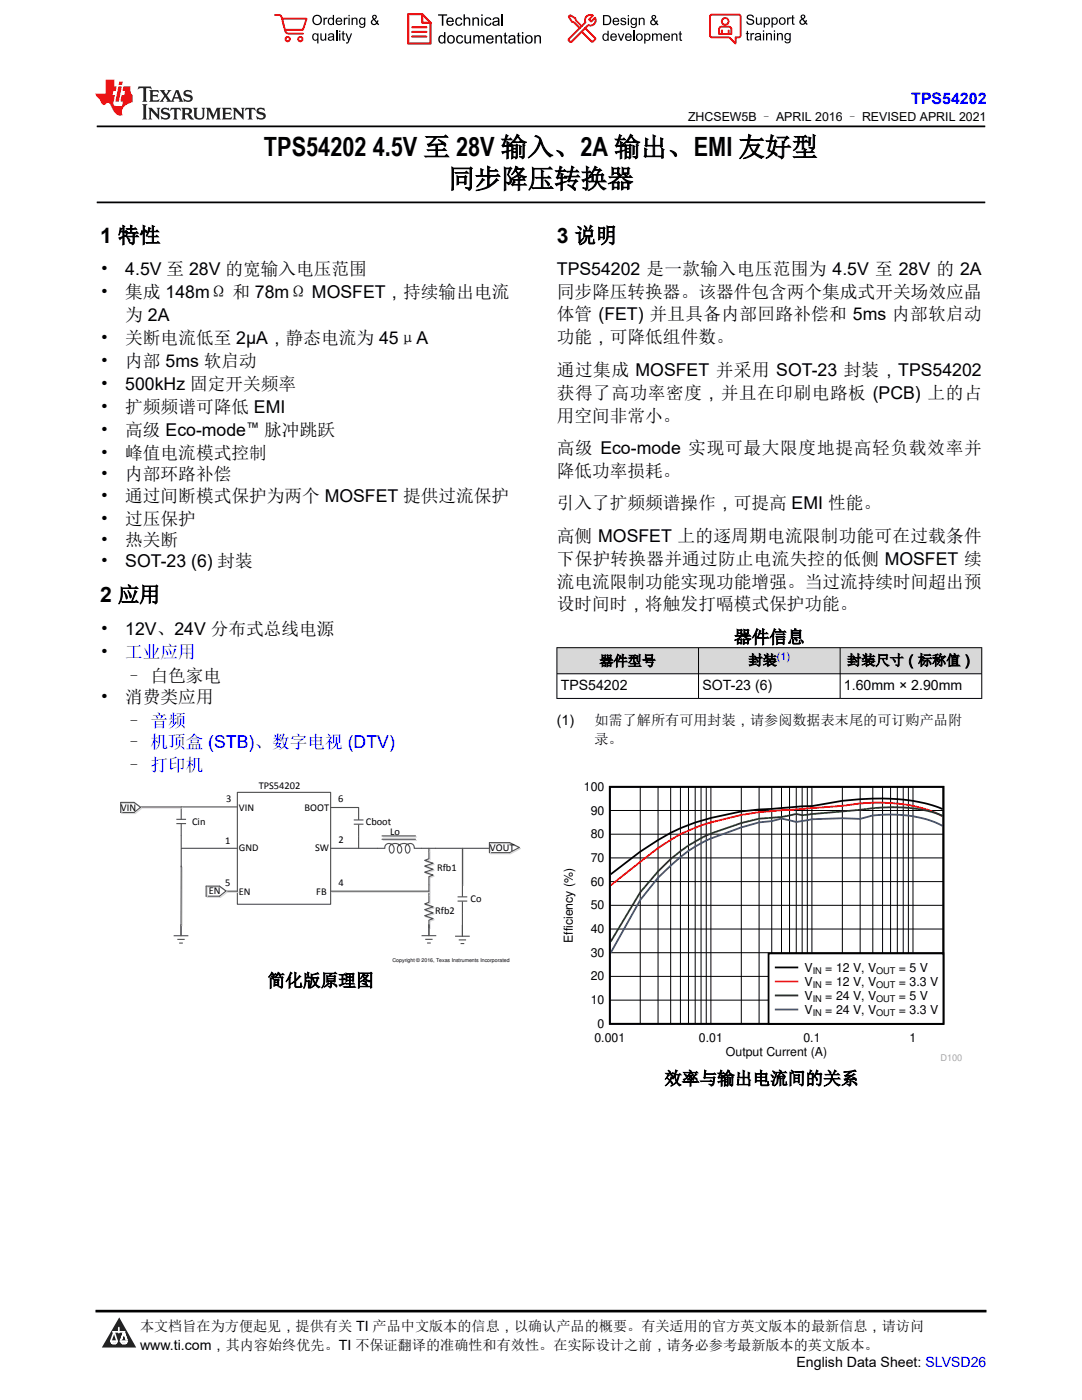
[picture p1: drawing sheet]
<svg xmlns="http://www.w3.org/2000/svg" width="216mm" height="279mm" viewBox="0 0 216 279" stroke-linecap="round" stroke-linejoin="round" font-family="sans-serif">
<defs><g id="words">
<g font-size="5.3">
<text x="52.7" y="31.2">TPS54202</text>
<text x="74.4" y="31.2">4.5V 至 28V 输入、2A 输出、EMI 友好型</text>
<text x="89.4" y="37.5">同步降压转换器</text>
</g>
<g font-size="4.2">
<text x="20" y="48.4">1 特性</text>
<text x="111.1" y="48.4">3 说明</text>
<text x="20" y="120.1">2 应用</text>
</g>
<g font-size="3.5">
<text x="20" y="55">•</text>
<text x="20" y="59.5">•</text>
<text x="25" y="55">4.5V 至 28V 的宽输入电压范围</text>
<text x="25" y="59.5">集成 148mΩ 和 78mΩ MOSFET，持续输出电流</text>
<text x="111.1" y="55">TPS54202 是一款输入电压范围为 4.5V 至 28V 的 2A</text>
<text x="111.1" y="59.5">同步降压转换器。该器件包含两个集成式开关场效应晶</text>
<text x="25" y="64.1">为 2A</text>
<text x="111.1" y="63.8">体管 (FET) 并且具备内部回路补偿和 5ms 内部软启动</text>
<text x="20" y="68.7">•</text>
<text x="25" y="68.7">关断电流低至 2µA，静态电流为 45μA</text>
<text x="111.1" y="68.4">功能，可降低组件数。</text>
<text x="20" y="73.3">•</text>
<text x="20" y="77.9">•</text>
<text x="25" y="73.3">内部 5ms 软启动</text>
<text x="25" y="77.9">500kHz 固定开关频率</text>
<text x="111.1" y="75.1">通过集成 MOSFET 并采用 SOT-23 封装，TPS54202</text>
<text x="20" y="82.5">•</text>
<text x="25" y="82.5">扩频频谱可降低 EMI</text>
<text x="111.1" y="79.7">获得了高功率密度，并且在印刷电路板 (PCB) 上的占</text>
<text x="20" y="87.1">•</text>
<text x="25" y="87.1">高级 Eco-mode</text>
<text x="52.7" y="87.1">脉冲跳跃</text>
<text x="111.1" y="84.2">用空间非常小。</text>
<text x="20" y="91.7">•</text>
<text x="20" y="95.9">•</text>
<text x="25" y="91.7">峰值电流模式控制</text>
<text x="25" y="95.9">内部环路补偿</text>
<text x="111.1" y="95.2">降低功率损耗。</text>
<text x="111.1" y="90.6">高级 Eco-mode 实现可最大限度地提高轻负载效率并</text>
<text x="20" y="100.1">•</text>
<text x="25" y="100.1">通过间断模式保护为两个 MOSFET 提供过流保护</text>
<text x="111.1" y="101.5">引入了扩频频谱操作，可提高 EMI 性能。</text>
<text x="20" y="104.7">•</text>
<text x="25" y="104.7">过压保护</text>
<text x="20" y="108.9">•</text>
<text x="20" y="113.2">•</text>
<text x="25" y="108.9">热关断</text>
<text x="25" y="113.2">SOT-23 (6) 封装</text>
<text x="111.1" y="108.2">高侧 MOSFET 上的逐周期电流限制功能可在过载条件</text>
<text x="111.1" y="112.8">下保护转换器并通过防止电流失控的低侧 MOSFET 续</text>
<text x="111.1" y="117.4">流电流限制功能实现功能增强。当过流持续时间超出预</text>
<text x="111.1" y="121.6">设时间时，将触发打嗝模式保护功能。</text>
<text x="20" y="126.7">•</text>
<text x="20" y="131.2">•</text>
<text x="25" y="126.7">12V、24V 分布式总线电源</text>
<text x="146.5" y="128.4">器件信息</text>
<text x="25" y="136">– 白色家电</text>
<text x="20" y="140.2">•</text>
<text x="25" y="140.2">消费类应用</text>
<text x="25" y="145">– 音频</text>
<text x="25" y="149.2">– 机顶盒 (STB)、数字电视 (DTV)</text>
<text x="25" y="153.8">– 打印机</text>
<text x="53.4" y="196.9">简化版原理图</text>
<text x="132.5" y="216.4">效率与输出电流间的关系</text>
</g>
<text font-size="3.5" fill="#00f" x="25" y="131.2">工业应用</text>
<text font-size="3.2" fill="#00f" x="181.8" y="20.8">TPS54202</text>
<g font-size="2.8">
<text x="111.9" y="137.7">TPS54202</text>
<text x="119.6" y="132.9">器件型号</text>
<text x="140.2" y="137.7">SOT-23 (6)</text>
<text x="149.4" y="132.7">封装</text>
<text x="168.4" y="137.7">1.60mm × 2.90mm</text>
<text x="169.1" y="132.7">封装尺寸（标称值）</text>
<text x="111.1" y="144.7">(1)</text>
<text x="118.6" y="144.7">如需了解所有可用封装，请参阅数据表末尾的可订购产品附</text>
<text x="118.6" y="148.4">录。</text>
<text x="27.9" y="265.7">本文档旨在为方便起见，提供有关 TI 产品中文版本的信息，以确认产品的概要。有关适用的官方英文版本的最新信息，请访问</text>
<text x="27.9" y="269.4">www.ti.com，其内容始终优先。TI 不保证翻译的准确性和有效性。在实际设计之前，请务必参考最新版本的英文版本。</text>
<text x="158.9" y="272.8">English Data Sheet: SLVSD26</text>
</g>
<text font-size="2.6" x="49.1" y="86.2">™</text>
<g font-size="2.5">
<text x="137.3" y="24.2">ZHCSEW5B – APRIL 2016 – REVISED APRIL 2021</text>
<text x="116.5" y="157.8">100</text>
<text x="117.9" y="167.3">80</text>
<text x="117.9" y="162.6">90</text>
<text x="117.9" y="172">70</text>
<text x="117.9" y="176.7">60</text>
<text x="117.9" y="181.5">50</text>
<text x="114.3" y="188.2" transform="rotate(-90 114.3 188.2)">Efficiency (%)</text>
<text x="117.9" y="190.9">30</text>
<text x="117.9" y="186.2">40</text>
<text x="117.9" y="195.7">20</text>
<text x="160.5" y="193.9">V</text>
<text x="160.5" y="196.7">V</text>
<text x="164.7" y="193.9">= 12 V, V</text>
<text x="164.7" y="196.7">= 12 V, V</text>
<text x="179.4" y="193.9">= 5 V</text>
<text x="179.4" y="196.7">= 3.3 V</text>
<text x="117.9" y="200.4">10</text>
<text x="160.5" y="199.5">V</text>
<text x="160.5" y="202.3">V</text>
<text x="164.7" y="199.5">= 24 V, V</text>
<text x="164.7" y="202.3">= 24 V, V</text>
<text x="179.4" y="199.5">= 5 V</text>
<text x="179.4" y="202.3">= 3.3 V</text>
<text x="118.6" y="207.9">0.001</text>
<text x="119.2" y="205.1">0</text>
<text x="139.5" y="207.9">0.01</text>
<text x="160.3" y="207.9">0.1</text>
<text x="181.5" y="207.9">1</text>
<text x="144.9" y="210.7">Output Current (A)</text>
</g>
<text font-size="2.1" fill="#00f" x="155" y="131.8">(1)</text>
<g font-size="2.1">
<text x="24.1" y="161.8">VIN</text>
<text x="45.1" y="160">3</text>
<text x="47.7" y="161.9">VIN</text>
<text x="51.6" y="157.4">TPS54202</text>
<text x="60.8" y="161.9">BOOT</text>
<text x="67.5" y="160">6</text>
<text x="38.3" y="164.6">Cin</text>
<text x="73" y="164.7">Cboot</text>
<text x="77.8" y="166.7">Lo</text>
<text x="44.9" y="168.4">1</text>
<text x="47.7" y="169.9">GND</text>
<text x="62.9" y="169.9">SW</text>
<text x="67.6" y="168.3">2</text>
<text x="87.2" y="173.9">Rfb1</text>
<text x="97.7" y="169.9">VOUT</text>
<text x="41.7" y="178.5">EN</text>
<text x="44.9" y="176.9">5</text>
<text x="47.7" y="178.6">EN</text>
<text x="63.1" y="178.6">FB</text>
<text x="67.6" y="176.9">4</text>
<text x="86.8" y="182.5">Rfb2</text>
<text x="93.9" y="180">Co</text>
</g>
<g font-size="1.8">
<text x="162.2" y="194.4">IN</text>
<text x="162.2" y="197.2">IN</text>
<text x="174.8" y="194.4">OUT</text>
<text x="174.8" y="197.2">OUT</text>
<text x="162.2" y="200">IN</text>
<text x="162.2" y="202.8">IN</text>
<text x="174.8" y="200">OUT</text>
<text x="174.8" y="202.8">OUT</text>
</g>
<text font-size="1.8" fill="#a8a8a8" x="187.6" y="211.8">D100</text>
<text font-size="1" x="78.3" y="192.1">Copyright © 2016, Texas Instruments Incorporated</text>
</g></defs>
<path d="M19.3 25.2h177.3M19.3 40.4h177.3" fill="none" stroke="#000" stroke-width=".35"/>
<g fill="#d8d8d8">
<path d="M111.1 129.3h84.8v5.2h-84.8z" fill-rule="evenodd"/>
<path d="M111.2 129.3h28.1v5.1h-28.1z" fill-rule="evenodd"/>
<path d="M139.4 129.3h28.2v5.1h-28.2z" fill-rule="evenodd"/>
<path d="M167.7 129.3h28.1v5.1h-28.1z" fill-rule="evenodd"/>
</g>
<path d="M111.1 129.3h84.9M111.1 134.5h84.9M111.1 139.4h84.9M111.1 129.2v10.2M139.4 129.2v10.2M167.6 129.2v10.2M195.9 129.2v10.2" fill="none" stroke="#000" stroke-width=".2"/>
<g fill="none" stroke="#505050" stroke-width=".22">
<path d="M47.4 158.1h18.6v22.4h-18.6zM24.1 160.1h2.7l1.3 1-1.3 1h-2.7zM35.2 163.5h1.9M35.2 164.4h1.9M36.2 161v2.5M36.2 164.4v4.8M36.2 172.8l-.1 13.9M41.1 176.8h2.7l1.3 1-1.3 1.1h-2.7zM47.4 169.3h-11.2v3.7M47.4 161h-19.3M47.4 177.9h-2.3M66 169.3h10.8"/>
<path d="M66 161.2h5.6v2.4M66 177.9h19.6M70.6 163.6h1.9M70.6 164.5h1.9M71.6 164.5v4.8M76.2 167.5h6.7M76.2 166.8h6.7M76.8 169.2a.95 .95 0 0 1 1.1-.9 .95 .95 0 0 1 .7 1.3 .61 .61 0 0 1-.5 .7 1.1 1.1 0 0 1-.3-1.5 1.1 1.1 0 0 1 1.4-.4 1.03 1.03 0 0 1 1 .7 1.03 1.03 0 0 1-.5 1.2 1.09 1.09 0 0 1-.3-1.3 1.09 1.09 0 0 1 1.2-.7 1.05 1.05 0 0 1 1.2 .7 1.05 1.05 0 0 1-.5 1.3 .98 .98 0 0 1-.2-1.6 .98 .98 0 0 1 1.5 .2l.1 .3M82.7 169.3h14.9M85.6 169.3v2.1l-.9 .3 1.7 .6-1.7 .6 1.7 .6-1.7 .6 1.7 .5-.8 .4v5.1l-.9 .3 1.7 .6-1.7 .5 1.7 .7-1.7 .6 1.7 .5-.8 .3v3.1M91.3 179h1.9M91.3 179.8h1.9"/>
<path d="M92.3 169.3v9.7M92.3 179.9v6.9M97.7 168.2h4l1.9 .9-1.9 1.1h-4zM34.7 186.7h2.9M35.4 187.5h1.5M35.8 188.2h.7M84.1 186.7h3M84.9 187.5h1.4M85.2 188.2h.8M90.8 186.8h2.9M91.5 187.6h1.5M91.9 188.3h.7"/>
</g>
<path d="M24.3 160.4h2.7l1.3 .9-1.3 1.1h-2.7zM28.4 161.3h8M36.4 173.1l-.1 11.7M41.3 177.1h2.7l1.3 .9-1.3 1.1h-2.7zM47.6 178.1h-2.3M66.2 178.1h19.6M76.4 167.7h6.7M76.4 167h6.7M85.8 169.5v2.1l-.8 .3 1.6 .6-1.6 .6 1.6 .6-1.6 .6 1.6 .6-.8 .3v5.1l-.8 .3 1.6 .6-1.6 .6 1.6 .6-1.6 .6 1.6 .5-.8 .4v1.5M92.5 169.5v7.2M97.9 168.4h4l1.9 .9-1.9 1.1h-4z" fill="none" stroke="#d6d6d6" stroke-width=".22"/>
<path d="M111.9 156h80.1v55.8h-80.1z" fill-rule="evenodd" fill="#fff"/>
<path d="M121.7 157h66.5v47.3h-66.5zM188.1 161.5a31.9 31.9 0 0 0-13.9-2.1l-6.1 .4-6.1 1.1-6.1 .4a63.7 63.7 0 0 0-15 2.2l-2.2 .7a38.6 38.6 0 0 0-10.9 5.8l-6 4.5" fill="none" stroke="#000" stroke-width=".36"/>
<g fill="none" stroke="#000" stroke-width=".2">
<path d="M127.8 157v47.3M131.3 157v47.3M133.8 157v47.3M135.8 157v47.3M137.4 157v47.3M138.7 157v47.3M139.9 157v47.3M140.9 157v47.3M141.8 157v47.3M147.9 157v47.3M151.5 157v47.3M154 157v47.3"/>
<path d="M155.9 157v47.3M157.5 157v47.3M158.9 157v47.3M160.1 157v47.3M161.1 157v47.3M162 157v47.3M168.1 157v47.3M171.6 157v47.3M174.2 157v47.3M176.1 157v47.3M177.7 157v47.3M179.1 157v47.3"/>
<path d="M180.2 157v47.3M181.3 157v47.3M182.2 157v47.3M121.7 175.9h66.6M121.7 171.2h66.6M121.7 166.5h66.6M121.7 161.8h66.6M121.7 199.6h66.6M121.7 194.9h66.6M121.7 190.1h66.6M121.7 185.4h66.6M121.7 180.7h66.6"/>
</g>
<path d="M188.1 162.9a27 27 0 0 0-13.9-2.7l-2.6 .1-3.5 .5-12.2 .9a56.8 56.8 0 0 0-17.2 3.5 28.3 28.3 0 0 0-7.4 4l-9.5 7.5" fill="none" stroke="#f00" stroke-width=".36"/>
<path d="M188.1 162.8a25.4 25.4 0 0 0-12-1.6l-16 1.5-1.2-.3a28.6 28.6 0 0 1-7.4 1 39.5 39.5 0 0 0-12.8 4.6 34.7 34.7 0 0 0-10.9 10.1l-6 9.8" fill="none" stroke="#007f00" stroke-width=".36"/>
<path d="M188.1 164.8a23.6 23.6 0 0 0-13.9-2.1l-2.6 .7-3.5-.1-6.1 .2-3.1 .5-3-.6-1.9 .5-2.5 .2a45.4 45.4 0 0 0-12.8 4.8 38.6 38.6 0 0 0-10.9 10.7l-6 10.6" fill="none" stroke="#295c75" stroke-width=".36"/>
<path d="M153.4 190.3h34.8v14h-34.8z" fill-rule="evenodd" fill="#fff"/>
<path d="M153.4 190.3h34.8v14h-34.8zM154.8 193.1h4.3" fill="none" stroke="#000" stroke-width=".36"/>
<path d="M154.8 195.9h4.3" fill="none" stroke="#f00" stroke-width=".36"/>
<path d="M154.8 198.7h4.3" fill="none" stroke="#007f00" stroke-width=".36"/>
<path d="M154.8 201.5h4.3" fill="none" stroke="#295c75" stroke-width=".36"/>
<path d="M0 0h215.9v23.8h-215.9z" fill-rule="evenodd" fill="#fff"/>
<path d="M27.7 17.3l-.2 .6 .5-.3h.6v.1v2.2l-.2 .4h1l-.2-.4v-2.2v-.1h.5l.5 .3-.1-.6zM29.8 18l.2 .4v1.5l-.2 .4h1.9l.1-.6a1.08 1.08 0 0 1-1.3 .2v-.7h.6l.4 .2v-.6l-.4 .2h-.6v-.6l.2-.1a1 1 0 0 1 1 .2l-.1-.5zM31.8 18l1 1.1-1 1.2h.9l-.2-.2 .4-.7 .5 .7-.2 .2h1.6l-.2-.2 .1-.4h1l.1 .4-.1 .2h.9l-.2-.3-.8-2h-.5l-1 2.2-.8-1.1 .9-1.1h-.8l.2 .2-.5 .6-.3-.6 .1-.2zM35.2 18.4l.4 1h-.8zM36.8 18.1a.65 .65 0 0 0-.2 .7 .65 .65 0 0 0 .6 .5l.7 .1 .1 .3a.79 .79 0 0 1-.7 .4 .79 .79 0 0 1-.7-.5l.1 .7 .2-.1a.93 .93 0 0 0 1.1 .1 .93 .93 0 0 0 .4-1 1.46 1.46 0 0 0-1.2-.6l-.1-.3a1.09 1.09 0 0 1 1.2 .2l-.2-.6-.1 .1-.6-.2zM28.4 20.8l.2 .4v2.3l-.2 .3h1l-.2-.3v-2.3l.2-.4zM29.6 21.5l.2 .4v1.6l-.2 .3h.8l-.3-.3v-1.4l1.7 1.8v-2l.2-.4h-.8l.2 .2 .1 1.1-1.2-1.3zM32.3 21.7a.65 .65 0 0 0-.2 .7 .65 .65 0 0 0 .7 .4l.6 .2 .1 .2a.79 .79 0 0 1-.7 .4 .79 .79 0 0 1-.7-.5l.1 .7 .2-.1a.93 .93 0 0 0 1.1 .1 .93 .93 0 0 0 .4-.9 1.46 1.46 0 0 0-1.2-.6l-.1-.4a1.09 1.09 0 0 1 1.2 .2l-.2-.6-.1 .1-.6-.1zM34.1 21.5l-.1 .7a.63 .63 0 0 1 .7-.4l.1 1.7-.3 .3h1l-.2-.3v-1.7a.66 .66 0 0 1 .8 .4l-.1-.7zM36.2 21.5l.2 .4v1.6l-.2 .3h.9l-.2-.2v-.7h.5l.1 .2a.79 .79 0 0 0 1.2 .6l-1-.9a.61 .61 0 0 0 .6-.6 .61 .61 0 0 0-.5-.6zM36.9 21.8h.2a.47 .47 0 0 1 .5 .1 .47 .47 0 0 1 .1 .5l-.2 .2h-.6zM38.5 21.5l.2 .2a2.27 2.27 0 0 0 .4 2 1.04 1.04 0 0 0 1.7-.7v-1.3l.2-.2h-.8l.2 .4v1.1a.6 .6 0 0 1-.6 .6 .6 .6 0 0 1-.6-.6v-1.1l.3-.4zM41.1 21.5l.2 .4v1.6l-.2 .3h.7l-.2-.3v-1.5l.9 1.9 .8-1.9v1.5l-.2 .3h1l-.3-.3v-1.6l.3-.4h-.8l-.7 1.5-.7-1.5zM44.3 21.5l.2 .4v1.6l-.2 .3h1.9l.1-.5a1.09 1.09 0 0 1-1.3 .1v-.6h.6l.4 .1v-.6l-.4 .2h-.6v-.6l.2-.1a1.01 1.01 0 0 1 1 .3l-.1-.6zM46.4 21.5l.3 .4v1.6l-.3 .3h.8l-.2-.3v-1.4l1.6 1.8v-2l.2-.4h-.7l.2 .2v1.1l-1.2-1.3zM49 21.5l-.1 .7a.63 .63 0 0 1 .8-.4v1.7l-.3 .3h1l-.2-.3v-1.7a.66 .66 0 0 1 .8 .4l-.1-.7zM51.4 21.7a.65 .65 0 0 0-.2 .7 .65 .65 0 0 0 .6 .4l.6 .2 .2 .2a.79 .79 0 0 1-.8 .4 .79 .79 0 0 1-.6-.5l.1 .7 .2-.1a.93 .93 0 0 0 1 .1 .93 .93 0 0 0 .5-.9 1.46 1.46 0 0 0-1.3-.6l-.1-.4a1.09 1.09 0 0 1 1.3 .2l-.2-.6-.2 .1-.5-.1z" fill="#231f20"/>
<path d="M21.1 15.9v2.8h-2.1l.1 .3 .9 1a.95 .95 0 0 0 .9 .9 .59 .59 0 0 1 .6-.4 .59 .59 0 0 1 .5 .4l.4 .8a1.59 1.59 0 0 0 2.1 1.3 1.61 1.61 0 0 1 1-2.2l1-.4-.1-1.5a1.59 1.59 0 0 1-.4-1.6h-1.4l-.2 .9h.5l-.1 .8h-.5l-.2 1v.2l.4 .1-.2 .9h-.6a.73 .73 0 0 1-1.1-.7l.3-1.5h-.5l.2-.8h.5l.2-.9h-.5v-1.4zM23.6 17.3l-.6 3h.7l.6-3zM23.8 16.3l-.1 .7h.7l.1-.7z" fill="#ed1c24"/>
<g fill="#000">
<path d="M62.3 4a1 1 0 0 1 2 0 1 1 0 0 1-2 0zM62.8 3.4a.78 .78 0 0 0-.1 1.1 .78 .78 0 0 0 1.1 .1 .78 .78 0 0 0 .1-1.1 .78 .78 0 0 0-1.1-.1z" fill-rule="evenodd"/>
<path d="M62.5 6.8l.4-.2 .4 .3v-.2h.2v2h-.2v-.7a.68 .68 0 0 1-.9-.1 .68 .68 0 0 1 0-.9zM62.6 7a.51 .51 0 0 0-.1 .6 .51 .51 0 0 0 .7 .2 .51 .51 0 0 0 .1-.7 .51 .51 0 0 0-.7-.1z" fill-rule="evenodd"/>
<path d="M64.5 3.5h.3v.3l.1-.3h.3l.1 .1-.1 .2a.32 .32 0 0 0-.3 0 .32 .32 0 0 0-.1 .4v.8h-.3z" fill-rule="evenodd"/>
<path d="M63.9 6.7h.3v.8a.36 .36 0 0 0 .3 .4 .36 .36 0 0 0 .4-.5v-.7h.2v1.4h-.2v-.2a.51 .51 0 0 1-.6 .2 .51 .51 0 0 1-.4-.5z" fill-rule="evenodd"/>
<path d="M65.6 3.7l.4-.2 .4 .2v-.7h.3v2h-.3v-.2a.7 .7 0 0 1-1-.1 .7 .7 0 0 1 .2-1zM65.8 3.8a.51 .51 0 0 0-.1 .7 .51 .51 0 0 0 .6 .2 .51 .51 0 0 0 .1-.7 .51 .51 0 0 0-.6-.2z" fill-rule="evenodd"/>
<path d="M65.6 6.8a.66 .66 0 0 1 .8-.1 .66 .66 0 0 1 .3 .8v.6h-.2l-.1-.2a.52 .52 0 0 1-.7 .2 .52 .52 0 0 1-.2-.6l.3-.2a.42 .42 0 0 0 .6-.3l-.3-.2-.3 .1-.1 .2h-.3zM65.7 7.6a.35 .35 0 0 0 .3 .4 .35 .35 0 0 0 .4-.4v-.2z" fill-rule="evenodd"/>
<path d="M67.7 6.1h.2v.3h-.2zM67.7 6.7h.2v1.4h-.2z" fill-rule="evenodd"/>
<path d="M67.1 3.7a.68 .68 0 0 1 .9-.1 .68 .68 0 0 1 .3 .7h-1.1a.42 .42 0 0 0 .3 .5 .42 .42 0 0 0 .5-.3h.3a.73 .73 0 0 1-1.1 .4 .73 .73 0 0 1-.1-1.2zM67.4 3.8l-.2 .3h.8l-.2-.4z" fill-rule="evenodd"/>
<path d="M68.6 3.5h.2v.3l.2-.3h.3l.1 .1-.1 .2a.32 .32 0 0 0-.4 0 .32 .32 0 0 0-.1 .4v.8h-.2z" fill-rule="evenodd"/>
<path d="M68.3 6.3l.3-.1v.5h.2v.1h-.2v.9l.3 .4a.36 .36 0 0 1-.4 0 .36 .36 0 0 1-.2-.4v-.9h-.1v-.1h.1z" fill-rule="evenodd"/>
<path d="M68.9 6.7h.3l.4 1.1 .4-1.1h.3l-.6 1.4a.51 .51 0 0 1-.6 .6l-.1-.3h.3l.2-.3z" fill-rule="evenodd"/>
<path d="M69.5 3h.3v.3h-.3zM69.5 3.5h.3v1.5h-.3z" fill-rule="evenodd"/>
<path d="M70.2 3.5h.2v.2a.52 .52 0 0 1 .6-.2 .52 .52 0 0 1 .3 .6v.9h-.2v-.9a.34 .34 0 0 0-.3-.4 .34 .34 0 0 0-.4 .3v1h-.2z" fill-rule="evenodd"/>
<path d="M71.8 3.7l.4-.2 .5 .2v-.2h.2v1.3a.64 .64 0 0 1-.5 .8 .64 .64 0 0 1-.7-.5h.2a.41 .41 0 0 0 .5 .2 .41 .41 0 0 0 .2-.5 .69 .69 0 0 1-.9-.1 .69 .69 0 0 1 .1-1zM72 3.8a.5 .5 0 0 0-.1 .7 .5 .5 0 0 0 .7 .1 .5 .5 0 0 0 .1-.6 .5 .5 0 0 0-.7-.2z" fill-rule="evenodd"/>
<path d="M74.4 3.1a.47 .47 0 0 1 .7 .1 .47 .47 0 0 1-.3 .7l.4 .4 .1-.3 .2 .1-.1 .4 .3 .3-.2 .2-.3-.3a.63 .63 0 0 1-1 .1 .63 .63 0 0 1 .3-1l-.3-.4zM74.5 3.4a.27 .27 0 0 0 .5 0 .27 .27 0 0 0-.5 0zM74.4 4.1a.4 .4 0 0 0 0 .6 .4 .4 0 0 0 .6-.1l-.4-.6z" fill-rule="evenodd"/>
<path d="M87.4 2.9h1.8v.2h-.7v2h-.3v-2h-.8z" fill-rule="evenodd"/>
<path d="M87.6 7.2l.5-.2 .5 .2v-.8h.3v2.3h-.3v-.2a.76 .76 0 0 1-1-.1 .76 .76 0 0 1-.1-1zM87.9 7.4a.58 .58 0 0 0-.2 .7 .58 .58 0 0 0 .8 .2 .58 .58 0 0 0 .1-.7 .58 .58 0 0 0-.7-.2z" fill-rule="evenodd"/>
<path d="M89.5 7.2a.81 .81 0 0 1 1.1 .1 .81 .81 0 0 1-.2 1.2 .81 .81 0 0 1-1.1-.2l-.1-.7zM89.6 7.4a.57 .57 0 0 0 0 .8 .57 .57 0 0 0 .8 0 .57 .57 0 0 0 0-.7 .57 .57 0 0 0-.8-.1z" fill-rule="evenodd"/>
<path d="M89.3 3.7a.77 .77 0 0 1 .9-.2 .77 .77 0 0 1 .4 .9h-1.3a.48 .48 0 0 0 .4 .5 .48 .48 0 0 0 .6-.3h.3a.83 .83 0 0 1-1.3 .4 .83 .83 0 0 1 0-1.3zM89.5 3.8l-.2 .4h1l-.3-.5z" fill-rule="evenodd"/>
<path d="M91 3.7a.7 .7 0 0 1 1.2 .3h-.2a.45 .45 0 0 0-.6-.3 .45 .45 0 0 0-.3 .6 .45 .45 0 0 0 .3 .6 .45 .45 0 0 0 .6-.4l.3 .1a.76 .76 0 0 1-1.1 .5 .76 .76 0 0 1-.3-1.1z" fill-rule="evenodd"/>
<path d="M91.2 7.2a.7 .7 0 0 1 1.2 .3l-.3 .1a.45 .45 0 0 0-.5-.4 .45 .45 0 0 0-.3 .7 .45 .45 0 0 0 .3 .6 .45 .45 0 0 0 .6-.4h.2a.76 .76 0 0 1-1 .5 .76 .76 0 0 1-.4-1.1z" fill-rule="evenodd"/>
<path d="M92.5 2.9h.3v.8a.59 .59 0 0 1 .7-.2 .59 .59 0 0 1 .3 .6v1h-.2v-1a.4 .4 0 0 0-.5-.4 .4 .4 0 0 0-.3 .5v.9h-.3z" fill-rule="evenodd"/>
<path d="M92.7 7h.2v.9a.41 .41 0 0 0 .5 .6 .41 .41 0 0 0 .3-.6v-.9h.3v1.7h-.3v-.3a.58 .58 0 0 1-.7 .3 .58 .58 0 0 1-.3-.7z" fill-rule="evenodd"/>
<path d="M94.3 3.5h.2v.2a.59 .59 0 0 1 .7-.2 .59 .59 0 0 1 .4 .6v1h-.3v-1a.41 .41 0 0 0-.4-.4 .41 .41 0 0 0-.4 .5v.9h-.2z" fill-rule="evenodd"/>
<path d="M94.4 7h.3v.3a.56 .56 0 0 1 1 0 .54 .54 0 0 1 .6-.3 .54 .54 0 0 1 .4 .5v1.2h-.3v-1.1a.34 .34 0 0 0-.3-.4 .34 .34 0 0 0-.4 .3v1.2h-.3v-1.1a.38 .38 0 0 0-.5-.3 .38 .38 0 0 0-.2 .5v.9h-.3z" fill-rule="evenodd"/>
<path d="M96 2.9h.3v.3h-.3zM96 3.5h.3v1.6h-.3z" fill-rule="evenodd"/>
<path d="M96.8 3.7a.7 .7 0 0 1 1.3 .3h-.3a.45 .45 0 0 0-.6-.3 .45 .45 0 0 0-.3 .6 .45 .45 0 0 0 .3 .6 .45 .45 0 0 0 .6-.4l.3 .1a.76 .76 0 0 1-1.1 .5 .76 .76 0 0 1-.3-1.1z" fill-rule="evenodd"/>
<path d="M97.2 7.2a.77 .77 0 0 1 .9-.1 .77 .77 0 0 1 .4 .8h-1.2a.48 .48 0 0 0 .3 .6 .48 .48 0 0 0 .6-.4l.3 .1a.83 .83 0 0 1-1.3 .3 .83 .83 0 0 1 0-1.3zM97.4 7.4l-.1 .3h.9l-.2-.4z" fill-rule="evenodd"/>
<path d="M98.8 7h.3v.3a.59 .59 0 0 1 .7-.3 .59 .59 0 0 1 .4 .7v1h-.3v-1a.41 .41 0 0 0-.5-.5 .41 .41 0 0 0-.3 .6v.9h-.3z" fill-rule="evenodd"/>
<path d="M98.4 3.7a.74 .74 0 0 1 1-.2 .74 .74 0 0 1 .3 .9v.7h-.3v-.2a.59 .59 0 0 1-.8 .3 .59 .59 0 0 1-.3-.8l1.1-.3a.42 .42 0 0 0-.4-.4 .42 .42 0 0 0-.5 .3h-.2zM98.6 4.5a.36 .36 0 0 0 .2 .5 .36 .36 0 0 0 .5-.2l.1-.5z" fill-rule="evenodd"/>
<path d="M100.7 6.6l.2-.1v.5h.3v.2h-.3v1l.1 .2h.2l.1 .3a.41 .41 0 0 1-.5-.1 .41 .41 0 0 1-.1-.4v-1h-.2v-.2h.2z" fill-rule="evenodd"/>
<path d="M101.6 7.2a.74 .74 0 0 1 .9-.2 .74 .74 0 0 1 .3 1l.1 .7h-.3v-.2a.59 .59 0 0 1-.8 .2 .59 .59 0 0 1-.3-.8l1-.3a.42 .42 0 0 0-.3-.4 .42 .42 0 0 0-.5 .3h-.3zM101.8 8.1a.36 .36 0 0 0 .1 .5 .36 .36 0 0 0 .5-.3l.2-.4z" fill-rule="evenodd"/>
<path d="M103.3 6.6l.3-.1v.5h.3v.2h-.3v1l.1 .2h.2v.3a.41 .41 0 0 1-.5-.1 .41 .41 0 0 1-.1-.4v-1h-.2v-.2h.2z" fill-rule="evenodd"/>
<path d="M104.1 6.4h.3v.3h-.3zM104.1 7h.3v1.7h-.3z" fill-rule="evenodd"/>
<path d="M105 7.2a.81 .81 0 0 1 1.1 .1 .81 .81 0 0 1-.1 1.2 .81 .81 0 0 1-1.2-.2v-.7zM105.2 7.4a.57 .57 0 0 0-.1 .8 .57 .57 0 0 0 .8 0 .57 .57 0 0 0 0-.7 .57 .57 0 0 0-.7-.1z" fill-rule="evenodd"/>
<path d="M106.6 7h.3v.3a.59 .59 0 0 1 .7-.3 .59 .59 0 0 1 .4 .7v1h-.3v-1a.41 .41 0 0 0-.5-.5 .41 .41 0 0 0-.3 .6v.9h-.3z" fill-rule="evenodd"/>
<path d="M120.3 3h.7a1 1 0 0 1 1 1 1 1 0 0 1-1 1h-.7zM120.6 3.2v1.6h.4a.77 .77 0 0 0 .7-.8 .77 .77 0 0 0-.7-.8z" fill-rule="evenodd"/>
<path d="M120.4 6.9l.4-.2 .4 .2v-.8h.3v2h-.3v-.1a.7 .7 0 0 1-.9-.2 .7 .7 0 0 1 .1-.9zM120.6 7a.51 .51 0 0 0-.1 .7 .51 .51 0 0 0 .6 .1 .51 .51 0 0 0 .1-.6 .51 .51 0 0 0-.6-.2z" fill-rule="evenodd"/>
<path d="M122 6.9a.68 .68 0 0 1 .8-.2 .68 .68 0 0 1 .3 .8h-1.1a.42 .42 0 0 0 .3 .5 .42 .42 0 0 0 .5-.3h.3a.73 .73 0 0 1-1.1 .3 .73 .73 0 0 1 0-1.1zM122.2 7l-.2 .3h.8l-.2-.4z" fill-rule="evenodd"/>
<path d="M122.4 3.7a.68 .68 0 0 1 .8-.1 .68 .68 0 0 1 .4 .8h-1.1a.42 .42 0 0 0 .3 .4 .42 .42 0 0 0 .5-.3l.3 .1a.73 .73 0 0 1-1.2 .3 .73 .73 0 0 1 0-1.2zM122.6 3.8l-.1 .3h.8l-.2-.3z" fill-rule="evenodd"/>
<path d="M123.9 3.7l.1-.1a.62 .62 0 0 1 .9 .3l-.2 .1a.29 .29 0 0 0-.3-.3 .29 .29 0 0 0-.3 .3l.1 .1a.58 .58 0 0 1 .6 .1 .58 .58 0 0 1 .1 .6 .67 .67 0 0 1-1.1-.2l.2-.1a.33 .33 0 0 0 .4 .4 .33 .33 0 0 0 .3-.4 .71 .71 0 0 1-.9-.6z" fill-rule="evenodd"/>
<path d="M123.3 6.7h.2l.4 1.2 .4-1.2h.3l-.6 1.4h-.2z" fill-rule="evenodd"/>
<path d="M125.3 3h.2v.3h-.2zM125.3 3.6h.2v1.4h-.2z" fill-rule="evenodd"/>
<path d="M124.9 6.9a.68 .68 0 0 1 .8-.2 .68 .68 0 0 1 .4 .8h-1.1a.42 .42 0 0 0 .3 .5 .42 .42 0 0 0 .5-.3h.3a.73 .73 0 0 1-1.2 .3 .73 .73 0 0 1 0-1.1zM125.1 7l-.1 .3h.8l-.2-.4z" fill-rule="evenodd"/>
<path d="M126 3.7l.4-.2 .4 .2v-.1h.3v1.2a.64 .64 0 0 1-.5 .8 .64 .64 0 0 1-.8-.5l.3 .1a.41 .41 0 0 0 .5 .2 .41 .41 0 0 0 .2-.6 .69 .69 0 0 1-.9-.1 .69 .69 0 0 1 .1-1zM126.2 3.9a.5 .5 0 0 0-.1 .6 .5 .5 0 0 0 .6 .2 .5 .5 0 0 0 .2-.7 .5 .5 0 0 0-.7-.1z" fill-rule="evenodd"/>
<path d="M126.9 7.4a.73 .73 0 0 1 1.4 0 .73 .73 0 0 1-1.4 0zM127.3 7a.5 .5 0 0 0-.1 .7 .5 .5 0 0 0 .7 0 .5 .5 0 0 0 0-.6 .5 .5 0 0 0-.6-.1z" fill-rule="evenodd"/>
<path d="M127.5 3.6h.2v.2a.52 .52 0 0 1 .6-.3 .52 .52 0 0 1 .3 .6v.9h-.2v-.9a.34 .34 0 0 0-.3-.4 .34 .34 0 0 0-.4 .3v1h-.2z" fill-rule="evenodd"/>
<path d="M128.5 6.7h.3v.2a.67 .67 0 0 1 .9 0 .67 .67 0 0 1 0 .9 .55 .55 0 0 1-.9 .2v.7h-.3zM128.9 7a.5 .5 0 0 0-.1 .7 .5 .5 0 0 0 .6 .1 .5 .5 0 0 0 .2-.6 .5 .5 0 0 0-.7-.2z" fill-rule="evenodd"/>
<path d="M130.1 6.7h.2v.2a.49 .49 0 0 1 .9 0l.4-.2a.42 .42 0 0 1 .5 .4v1h-.3v-.9a.3 .3 0 0 0-.2-.3 .3 .3 0 0 0-.4 .2v1h-.2v-.9a.33 .33 0 0 0-.5-.3 .33 .33 0 0 0-.2 .5v.7h-.2z" fill-rule="evenodd"/>
<path d="M130.1 3.1a.47 .47 0 0 1 .8 .1 .47 .47 0 0 1-.3 .7l.3 .4 .1-.2h.3l-.2 .5 .3 .3-.2 .2-.3-.3a.63 .63 0 0 1-1 .1 .63 .63 0 0 1 .3-1l-.2-.5zM130.2 3.5a.27 .27 0 0 0 .5 0 .27 .27 0 0 0-.5 0zM130.2 4.1a.4 .4 0 0 0 0 .7 .4 .4 0 0 0 .6-.2l-.5-.6z" fill-rule="evenodd"/>
<path d="M132.5 6.9a.68 .68 0 0 1 .9-.2 .68 .68 0 0 1 .3 .8h-1.1a.42 .42 0 0 0 .3 .5 .42 .42 0 0 0 .5-.3h.3a.73 .73 0 0 1-1.1 .3 .73 .73 0 0 1-.1-1.1zM132.7 7l-.1 .3h.8l-.2-.4z" fill-rule="evenodd"/>
<path d="M134 6.7h.2v.2a.52 .52 0 0 1 .6-.2 .52 .52 0 0 1 .4 .6v.8h-.3v-.8a.34 .34 0 0 0-.2-.4 .34 .34 0 0 0-.4 .2l-.1 1h-.2z" fill-rule="evenodd"/>
<path d="M135.6 6.3l.2-.1v.5h.3v.2h-.3v.8l.3 .4a.36 .36 0 0 1-.4 0 .36 .36 0 0 1-.1-.4v-.8h-.2v-.2h.2z" fill-rule="evenodd"/>
<path d="M149.2 3a.8 .8 0 0 1 1.2 .5h-.2a.44 .44 0 0 0-.5-.4 .44 .44 0 0 0-.4 .5l.2 .1a.9 .9 0 0 1 1 .8 .84 .84 0 0 1-.9 .5 .84 .84 0 0 1-.7-.7h.3a.52 .52 0 0 0 .5 .5 .52 .52 0 0 0 .5-.6l-.2-.1a.85 .85 0 0 1-1-.8z" fill-rule="evenodd"/>
<path d="M149 6.3l.3-.2v.5h.2v.2h-.2v.9l.2 .4a.36 .36 0 0 1-.4-.1 .36 .36 0 0 1-.1-.4v-.8h-.2v-.2h.2z" fill-rule="evenodd"/>
<path d="M149.7 6.6h.3v.2l.1-.2h.3l.1 .1-.1 .2a.32 .32 0 0 0-.3 0 .32 .32 0 0 0-.1 .4v.8h-.3z" fill-rule="evenodd"/>
<path d="M150.7 6.8a.66 .66 0 0 1 .9-.2 .66 .66 0 0 1 .3 .9v.6h-.2l-.1-.2a.52 .52 0 0 1-.7 .2 .52 .52 0 0 1-.2-.7l.2-.1a.42 .42 0 0 0 .7-.3l-.3-.2h-.3l-.1 .3-.3-.1zM150.9 7.5a.35 .35 0 0 0 .3 .5 .35 .35 0 0 0 .4-.4v-.3z" fill-rule="evenodd"/>
<path d="M150.8 3.5h.3v.8a.36 .36 0 0 0 .3 .5 .36 .36 0 0 0 .4-.5v-.8h.2v1.4h-.2v-.2a.51 .51 0 0 1-.6 .3 .51 .51 0 0 1-.4-.6z" fill-rule="evenodd"/>
<path d="M152.2 6.1h.3v.2h-.3zM152.2 6.6h.3v1.5h-.3z" fill-rule="evenodd"/>
<path d="M152.4 3.5h.2v.2a.67 .67 0 0 1 .9 0 .67 .67 0 0 1 .1 .9 .55 .55 0 0 1-1 .2v.7h-.2zM152.7 3.8a.5 .5 0 0 0-.1 .7 .5 .5 0 0 0 .7 .1 .5 .5 0 0 0 .1-.6 .5 .5 0 0 0-.7-.2z" fill-rule="evenodd"/>
<path d="M152.9 6.6h.2v.2a.52 .52 0 0 1 .6-.2 .52 .52 0 0 1 .3 .6v.9h-.2v-.9a.34 .34 0 0 0-.3-.4 .34 .34 0 0 0-.4 .2v1.1h-.2z" fill-rule="evenodd"/>
<path d="M153.9 3.5h.3v.2a.67 .67 0 0 1 .9 0 .67 .67 0 0 1 0 .9 .55 .55 0 0 1-.9 .2v.7h-.3zM154.3 3.8a.5 .5 0 0 0-.1 .7 .5 .5 0 0 0 .6 .1 .5 .5 0 0 0 .2-.6 .5 .5 0 0 0-.7-.2z" fill-rule="evenodd"/>
<path d="M154.4 6.1h.3v.2h-.3zM154.4 6.6h.3v1.5h-.3z" fill-rule="evenodd"/>
<path d="M155 6.6h.3v.2a.52 .52 0 0 1 .6-.2 .52 .52 0 0 1 .3 .6v.9h-.2v-.9a.34 .34 0 0 0-.3-.4 .34 .34 0 0 0-.4 .2v1.1h-.3z" fill-rule="evenodd"/>
<path d="M155.4 4.2a.75 .75 0 0 1 1.5 0 .75 .75 0 0 1-1.5 0zM155.8 3.8a.5 .5 0 0 0-.1 .7 .5 .5 0 0 0 .8 0 .5 .5 0 0 0 0-.7 .5 .5 0 0 0-.7 0z" fill-rule="evenodd"/>
<path d="M156.7 6.8l.4-.2 .5 .2v-.2h.2v1.3a.64 .64 0 0 1-.5 .7 .64 .64 0 0 1-.8-.4h.3a.41 .41 0 0 0 .5 .2 .41 .41 0 0 0 .2-.5 .69 .69 0 0 1-.9-.1 .69 .69 0 0 1 .1-1zM156.9 6.9a.5 .5 0 0 0-.1 .7 .5 .5 0 0 0 .6 .1 .5 .5 0 0 0 .2-.7 .5 .5 0 0 0-.7-.1z" fill-rule="evenodd"/>
<path d="M157.1 3.5h.2v.2l.1-.2h.3h.2l-.1 .3a.32 .32 0 0 0-.4 0 .32 .32 0 0 0-.1 .4v.7h-.2z" fill-rule="evenodd"/>
<path d="M158 3.1l.3-.1v.5h.2v.2h-.2v.8l.3 .4a.36 .36 0 0 1-.4 0 .36 .36 0 0 1-.2-.4v-.8h-.1v-.2h.1z" fill-rule="evenodd"/>
<path d="M159.9 3a.47 .47 0 0 1 .7 .1 .47 .47 0 0 1-.3 .7l.4 .5 .1-.3h.2l-.1 .5 .3 .3-.2 .2-.3-.3a.63 .63 0 0 1-1 .1 .63 .63 0 0 1 .3-1l-.3-.5zM160 3.4a.27 .27 0 0 0 .5 0 .27 .27 0 0 0-.5 0zM159.9 4.1a.4 .4 0 0 0 0 .6 .4 .4 0 0 0 .6-.2l-.4-.6z" fill-rule="evenodd"/>
</g>
<path d="M67.2 6.1v2M126.5 6.1v2" fill="none" stroke="#000" stroke-width=".25"/>
<g fill="none" stroke="#de0000" stroke-width=".37">
<path d="M54.9 3h.9a1.19 1.19 0 0 1 .6 1.2l.6 2.1a.85 .85 0 0 0 1 .4h2.5M56.3 3.7h4.9l-.7 2.2h-3.6M116.1 5.2l-1.2-1.1-.1-.5-1-.6-.3 .3 .6 1 .5 .2 1.1 1.1M116.8 5.6l1.9 2v.3l-.4 .4h-.3l-1.9-2zM116.8 5.6l.6-.6a1.07 1.07 0 0 0 1.2-.2 1.07 1.07 0 0 0 .1-1.3l-.7 .8-.5-.4 .8-.8a1.07 1.07 0 0 0-1.2 .2 1.07 1.07 0 0 0-.3 1.2l-3.3 3.3v.3l.3 .3h.2l2.1-2.1M141.7 3.1l.4-.2h5.3l.3 .2 .1 3.9-.2 .4-.8 .1v1.2l-1.3-1.2h-3.4l-.4-.2zM143.5 5.6l.5-.3 1.7 .1 .2 .5v.9h-2.4zM144 6.1v.7M145.4 6.1v.7"/>
<circle cx="57.4" cy="7.8" r=".44"/>
<circle cx="59.9" cy="7.8" r=".44"/>
<circle cx="144.7" cy="4.3" r=".67"/>
</g>
<path d="M100.2 2.9v2.2" fill="none" stroke="#000" stroke-width=".28"/>
<path d="M81.4 2.8h2.8v1.7h1.7v4.2h-4.5zM82.3 6.4h2.8M82.3 5.4h2.8M82.3 7.3h2.8M84.2 2.8l1.7 1.7" fill="none" stroke="#de0000" stroke-width=".42"/>
<path d="M0 261.4h215.9v18h-215.9z" fill-rule="evenodd" fill="#fff"/>
<path d="M23.8 262.9l3.4 6h-6.9z" fill="#231f20"/>
<path d="M22.1 267.7h1.3l-.4 .5h-.3a.55 .55 0 0 1-.6-.5z" fill-rule="evenodd" fill="#fff"/>
<path d="M22.1 267.7h1.3l-.4 .5h-.3a.55 .55 0 0 1-.6-.5z" fill="none" stroke="#231f20" stroke-width=".34"/>
<path d="M22.1 267.7h1.3l-.4 .5h-.5zM22.6 265.8h.1M22.6 265.8h2.3zM23.7 265.9h.1M23.7 264.9v1zM24 267.7h.1" fill="none" stroke="#fff" stroke-width=".34"/>
<path d="M24.7 265.8l-.7 1.9z" fill="#fff"/>
<path d="M24.7 265.8l-.7 1.9z" fill="none" stroke="#fff" stroke-width=".34"/>
<path d="M24.7 265.8l.7 1.9z" fill="#fff"/>
<path d="M24.7 265.8l.7 1.9zM25.3 267.7h.1" fill="none" stroke="#fff" stroke-width=".34"/>
<path d="M22.8 265.8l-.7 1.9z" fill="#fff"/>
<path d="M22.8 265.8l-.7 1.9z" fill="none" stroke="#fff" stroke-width=".34"/>
<path d="M22.8 265.8l.6 1.9z" fill="#fff"/>
<path d="M22.8 265.8l.6 1.9z" fill="none" stroke="#fff" stroke-width=".34"/>
<path d="M24.1 267.7h1.3a.65 .65 0 0 1-.6 .5 .65 .65 0 0 1-.7-.5z" fill-rule="evenodd" fill="#fff"/>
<path d="M24.1 267.7h1.3a.65 .65 0 0 1-.6 .5 .65 .65 0 0 1-.7-.5z" fill="none" stroke="#231f20" stroke-width=".34"/>
<path d="M24 267.7h.1M24.1 267.7h1.3l-.4 .5h-.5z" fill="none" stroke="#fff" stroke-width=".34"/>
<path d="M19 261.7h177.8" fill="none" stroke="#000" stroke-width=".53"/>
<use href="#words"/>
</svg>
